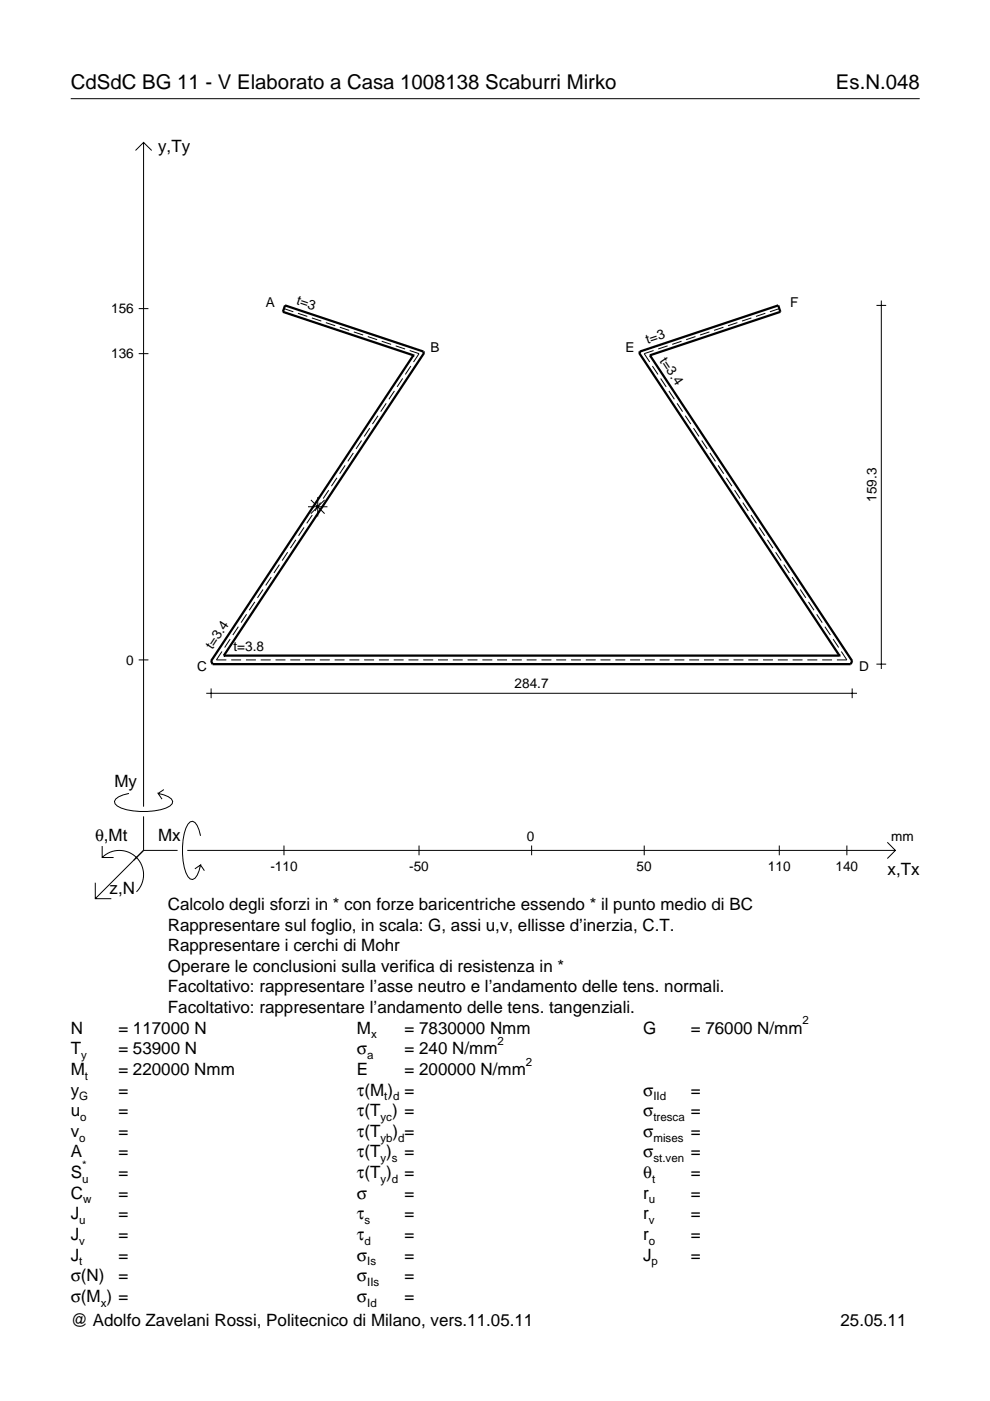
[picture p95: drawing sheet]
<svg xmlns="http://www.w3.org/2000/svg" width="210mm" height="297mm" viewBox="0 0 210 297" stroke-linecap="round" stroke-linejoin="round" font-family="sans-serif">
<defs><g id="words">
<g font-size="4.3">
<text x="15" y="18.9">CdSdC BG 11 - V Elaborato a Casa 1008138 Scaburri Mirko</text>
<text x="177.2" y="18.9">Es.N.048</text>
</g>
<g font-size="3.6">
<text x="33.5" y="32.3">y,Ty</text>
<text x="24.3" y="166.9">My</text>
<text x="20.1" y="178.2">θ,Mt</text>
<text x="33.5" y="178.2">Mx</text>
<text x="188.2" y="185.5">x,Tx</text>
<text x="23.2" y="189.6">z,N</text>
<text x="35.6" y="192.9">Calcolo degli sforzi in * con forze baricentriche essendo * il punto medio di BC</text>
<text x="35.6" y="197.3">Rappresentare sul foglio, in scala: G, assi u,v, ellisse d’inerzia, C.T.</text>
<text x="35.6" y="201.7">Rappresentare i cerchi di Mohr</text>
<text x="35.6" y="206">Operare le conclusioni sulla verifica di resistenza in *</text>
<text x="35.6" y="210.4">Facoltativo: rappresentare l’asse neutro e l’andamento delle tens. normali.</text>
<text x="35.6" y="214.8">Facoltativo: rappresentare l’andamento delle tens. tangenziali.</text>
<text x="15" y="219.2">N</text>
<text x="25.1" y="219.2">= 117000 N</text>
<text x="75.7" y="219.2">M</text>
<text x="85.8" y="219.2">= 7830000 Nmm</text>
<text x="136.4" y="219.2">G</text>
<text x="146.5" y="219.2">= 76000 N/mm</text>
<text x="15" y="227.9">M</text>
<text x="15" y="223.5">T</text>
<text x="25.1" y="223.5">= 53900 N</text>
<text x="25.1" y="227.9">= 220000 Nmm</text>
<text x="75.7" y="223.5">σ</text>
<text x="75.7" y="227.9">E</text>
<text x="85.8" y="223.5">= 240 N/mm</text>
<text x="85.8" y="227.9">= 200000 N/mm</text>
<text x="15" y="232.3">y</text>
<text x="25.1" y="232.3">=</text>
<text x="75.7" y="232.3">τ(M ) =</text>
<text x="136.4" y="232.3">σ</text>
<text x="146.5" y="232.3">=</text>
<text x="15" y="236.7">u</text>
<text x="25.1" y="236.7">=</text>
<text x="75.7" y="236.7">τ(T ) =</text>
<text x="136.4" y="236.7">σ</text>
<text x="146.5" y="236.7">=</text>
<text x="15" y="241">v</text>
<text x="15" y="245.4">A</text>
<text x="25.1" y="241">=</text>
<text x="25.1" y="245.4">=</text>
<text x="75.7" y="245.4">τ(T )</text>
<text x="75.7" y="241">τ(T</text>
<text x="83.3" y="241">) =</text>
<text x="85.8" y="245.4">=</text>
<text x="136.4" y="241">σ</text>
<text x="136.4" y="245.4">σ</text>
<text x="146.5" y="241">=</text>
<text x="146.5" y="245.4">=</text>
<text x="15" y="249.8">S</text>
<text x="25.1" y="249.8">=</text>
<text x="75.7" y="249.8">τ(T )</text>
<text x="85.8" y="249.8">=</text>
<text x="136.4" y="249.8">θ</text>
<text x="146.5" y="249.8">=</text>
<text x="15" y="254.2">C</text>
<text x="25.1" y="254.2">=</text>
<text x="75.7" y="254.2">σ</text>
<text x="85.8" y="254.2">=</text>
<text x="136.4" y="254.2">r</text>
<text x="146.5" y="254.2">=</text>
<text x="15" y="258.5">J</text>
<text x="15" y="262.9">J</text>
<text x="25.1" y="258.5">=</text>
<text x="25.1" y="262.9">=</text>
<text x="75.7" y="258.5">τ</text>
<text x="75.7" y="262.9">τ</text>
<text x="85.8" y="258.5">=</text>
<text x="85.8" y="262.9">=</text>
<text x="136.4" y="258.5">r</text>
<text x="136.4" y="262.9">r</text>
<text x="146.5" y="258.5">=</text>
<text x="146.5" y="262.9">=</text>
<text x="15" y="267.3">J</text>
<text x="25.1" y="267.3">=</text>
<text x="75.7" y="267.3">σ</text>
<text x="85.8" y="267.3">=</text>
<text x="136.4" y="267.3">J</text>
<text x="146.5" y="267.3">=</text>
<text x="15" y="271.7">σ(N)</text>
<text x="25.1" y="271.7">=</text>
<text x="75.7" y="271.7">σ</text>
<text x="85.8" y="271.7">=</text>
<text x="15" y="276">σ(M ) =</text>
<text x="15" y="281.2">@ Adolfo Zavelani Rossi, Politecnico di Milano, vers.11.05.11</text>
<text x="75.7" y="276">σ</text>
<text x="85.8" y="276">=</text>
<text x="178.2" y="281.2">25.05.11</text>
</g>
<g font-size="2.9">
<text x="56.4" y="65.1">A</text>
<text x="62.7" y="64.4" transform="rotate(18 62.7 64.4)">t=3</text>
<text x="167.6" y="65.1">F</text>
<text x="23.6" y="66.4">156</text>
<text x="23.6" y="76">136</text>
<text x="91.3" y="74.6">B</text>
<text x="132.6" y="74.6">E</text>
<text x="137.3" y="72.9" transform="rotate(-18 137.3 72.9)">t=3</text>
<text x="139.8" y="76.5" transform="rotate(57 139.8 76.5)">t=3.4</text>
<text x="185.8" y="106.4" transform="rotate(-90 185.8 106.4)">159.3</text>
<text x="45" y="137.9" transform="rotate(-57 45 137.9)">t=3.4</text>
<text x="49.5" y="138">t=3.8</text>
<text x="26.8" y="140.9">0</text>
<text x="41.8" y="142.2">C</text>
<text x="182.1" y="142.2">D</text>
<text x="109.1" y="146">284.7</text>
<text x="111.7" y="178.2">0</text>
<text x="189" y="178.2">mm</text>
<text x="57.3" y="184.7">-110</text>
<text x="86.8" y="184.7">-50</text>
<text x="135" y="184.7">50</text>
<text x="162.8" y="184.7">110</text>
<text x="177.2" y="184.7">140</text>
</g>
<g font-size="2.4">
<text x="78.7" y="220.2">x</text>
<text x="105.5" y="221.5">2</text>
<text x="170.2" y="217.2">2</text>
<text x="17.2" y="224.5">y</text>
<text x="77.9" y="224.5">a</text>
<text x="111.5" y="225.9">2</text>
<text x="16.8" y="233.3">G</text>
<text x="18" y="228.9">t</text>
<text x="81.5" y="233.3">t d</text>
<text x="138.5" y="233.3">IId</text>
<text x="17" y="237.7">o</text>
<text x="80.7" y="237.7">yc</text>
<text x="138.5" y="237.7">tresca</text>
<text x="16.8" y="242">o</text>
<text x="80.7" y="242">yb d</text>
<text x="138.5" y="242">mises</text>
<text x="17.4" y="250.8">u</text>
<text x="17.4" y="247.8">*</text>
<text x="80.7" y="246.4">y s</text>
<text x="80.7" y="250.8">y d</text>
<text x="138.2" y="250.8">t</text>
<text x="138.5" y="246.4">st.ven</text>
<text x="17.6" y="255.2">w</text>
<text x="137.6" y="255.2">u</text>
<text x="16.8" y="259.5">u</text>
<text x="16.8" y="263.9">v</text>
<text x="77.3" y="259.5">s</text>
<text x="77.3" y="263.9">d</text>
<text x="137.6" y="259.5">v</text>
<text x="137.6" y="263.9">o</text>
<text x="16.8" y="268.3">t</text>
<text x="77.9" y="268.3">Is</text>
<text x="138.2" y="268.3">p</text>
<text x="77.9" y="272.7">IIs</text>
<text x="21.4" y="277">x</text>
<text x="77.9" y="277">Id</text>
</g>
</g></defs>
<g fill="none" stroke="#000" stroke-width=".21">
<path d="M15 20.9h180M28.7 31.9l1.7-1.7 1.8 1.7M30.4 30.2v140.8M29.4 65.4h2.1M29.4 75h2.1M60.2 65.4l2 .7M63.2 66.4l2 .7M66.1 67.4l2 .7M69.1 68.4l2 .7M72.1 69.4l1.9 .7M75 70.4l2 .6M78 71.4l2 .6"/>
<path d="M80.9 72.4l2 .6M83.9 73.3l2 .7M86.9 74.3l1.9 .7-1.1 1.8M87.1 77.6l-1.2 1.8M138.3 77.6l1.2 1.8M138.6 74.3l-2 .7 1.2 1.8M141.5 73.3l-2 .7M144.5 72.4l-2 .6M147.5 71.4l-2 .6M150.4 70.4l-2 .6M153.4 69.4l-2 .7M156.3 68.4l-1.9 .7"/>
<path d="M159.3 67.4l-2 .7M162.3 66.4l-2 .7M165.2 65.4l-2 .7M185.8 64.8h2.1M186.9 63.7v78.1M73.2 98.7l-1.2 1.7M74.9 96l-1.2 1.8M76.7 93.4l-1.2 1.8M78.4 90.8l-1.2 1.7M80.1 88.1l-1.1 1.8M81.9 85.5l-1.2 1.8M83.6 82.9l-1.1 1.8"/>
<path d="M85.4 80.2l-1.2 1.8M140.1 80.2l1.1 1.8M141.8 82.9l1.2 1.8M143.6 85.5l1.1 1.8M145.3 88.1l1.2 1.8M147 90.8l1.2 1.7M148.8 93.4l1.1 1.8M150.5 96l1.2 1.8M152.3 98.7l1.1 1.7M59.2 119.7l-1.1 1.8M61 117.1l-1.2 1.8M62.7 114.5l-1.1 1.7"/>
<path d="M64.5 111.8l-1.2 1.8M65.3 107.4h4.1M65.9 106l2.9 2.9M66.2 109.2l-1.2 1.8M67.4 105.4v4.1M68 106.6l-1.2 1.7M68.8 106l-2.9 2.9M69.7 103.9l-1.2 1.8M71.4 101.3l-1.1 1.8M154 101.3l1.2 1.8M155.7 103.9l1.2 1.8M157.5 106.6l1.2 1.7"/>
<path d="M159.2 109.2l1.2 1.8M161 111.8l1.1 1.8M162.7 114.5l1.2 1.7M164.4 117.1l1.2 1.8M166.2 119.7l1.2 1.8M29.4 139.9h2.1M47.1 138.1l-1.2 1.8h2.1M48.8 135.5l-1.2 1.8M49 139.9h2.1M50.5 132.9l-1.1 1.7M52.1 139.9h2.2M52.3 130.2l-1.2 1.8"/>
<path d="M54 127.6l-1.2 1.8M55.3 139.9h2.1M55.8 125l-1.2 1.8M57.5 122.4l-1.2 1.7M58.4 139.9h2.1M61.5 139.9h2.1M64.7 139.9h2.1M67.8 139.9h2.1M70.9 139.9h2.1M74.1 139.9h2.1M77.2 139.9h2.1M80.3 139.9h2.1"/>
<path d="M83.5 139.9h2.1M86.6 139.9h2.1M89.7 139.9h2.1M92.9 139.9h2.1M96 139.9h2.1M99.1 139.9h2.1M102.3 139.9h2.1M105.4 139.9h2.1M108.5 139.9h2.1M111.7 139.9h2.1M114.8 139.9h2.1M117.9 139.9h2.1"/>
<path d="M121.1 139.9h2.1M124.2 139.9h2.1M127.3 139.9h2.1M130.5 139.9h2.1M133.6 139.9h2.1M136.7 139.9h2.1M139.9 139.9h2.1M143 139.9h2.1M146.1 139.9h2.1M149.3 139.9h2.1M152.4 139.9h2.1M155.5 139.9h2.1"/>
<path d="M158.7 139.9h2.1M161.8 139.9h2.1M164.9 139.9h2.1M167.9 122.4l1.2 1.7M168.1 139.9h2.1M169.7 125l1.1 1.8M171.2 139.9h2.1M171.4 127.6l1.2 1.8M173.2 130.2l1.1 1.8M174.3 139.9h2.1M174.9 132.9l1.2 1.7M176.6 135.5l1.2 1.8"/>
<path d="M178.4 138.1l1.2 1.8h-2.2M43.7 147h138M44.8 146v2M180.7 146v2M185.8 140.8h2.1M21.7 179.4v2.4h2.4M27.3 168.2a3.6 3.6 0 0 0-3 1.7l.1 .5a5.6 5.6 0 0 0 3.8 1.5 13.4 13.4 0 0 0 7.8-1l.5-.5 .1-.5a3.6 3.6 0 0 0-3.1-1.7l.8 1.2M30.4 173.1v7.2M34.7 167.4l-1.2 .8M42.5 177.2a3.6 3.6 0 0 0-1.7-3.1l-.5 .2a5.7 5.7 0 0 0-1.5 3.7 13.3 13.3 0 0 0 1 7.9l.5 .5 .5 .1a3.6 3.6 0 0 0 1.7-3.1l-1.2 .8M60.2 179.3v2M88.8 179.3v2"/>
<path d="M112.7 179.3v2M136.6 179.3v2M165.2 179.3v2M179.6 179.3v2M188.1 178.6l1.7 1.7-1.7 1.7M20.2 187.2v3.3h3.4M21.7 181.8a5.1 5.1 0 0 1 7.2 0 5.1 5.1 0 0 1 0 7.3M30.4 180.3l-10.2 10.2M30.4 180.3h7.2M39.7 180.3h150.1M42.5 183.4l.8 1.2"/>
</g>
<path d="M87.6 75.3h.1M87.6 75.3l-27.6-9.2 .4-1.3 29.4 9.7 .1 .3-42.4 64.2M87.6 75.3l-42.8 64.8 .3 .7h135.3l.3-.7-42.9-64.8M137.8 75.3h.1M137.8 75.3l27.7-9.2-.5-1.3-29.3 9.7-.2 .3 42.5 64.2M47.5 139h.1M47.5 139h130.5M178 139h.1" fill="none" stroke="#000" stroke-width=".48"/>
<use href="#words"/>
</svg>
